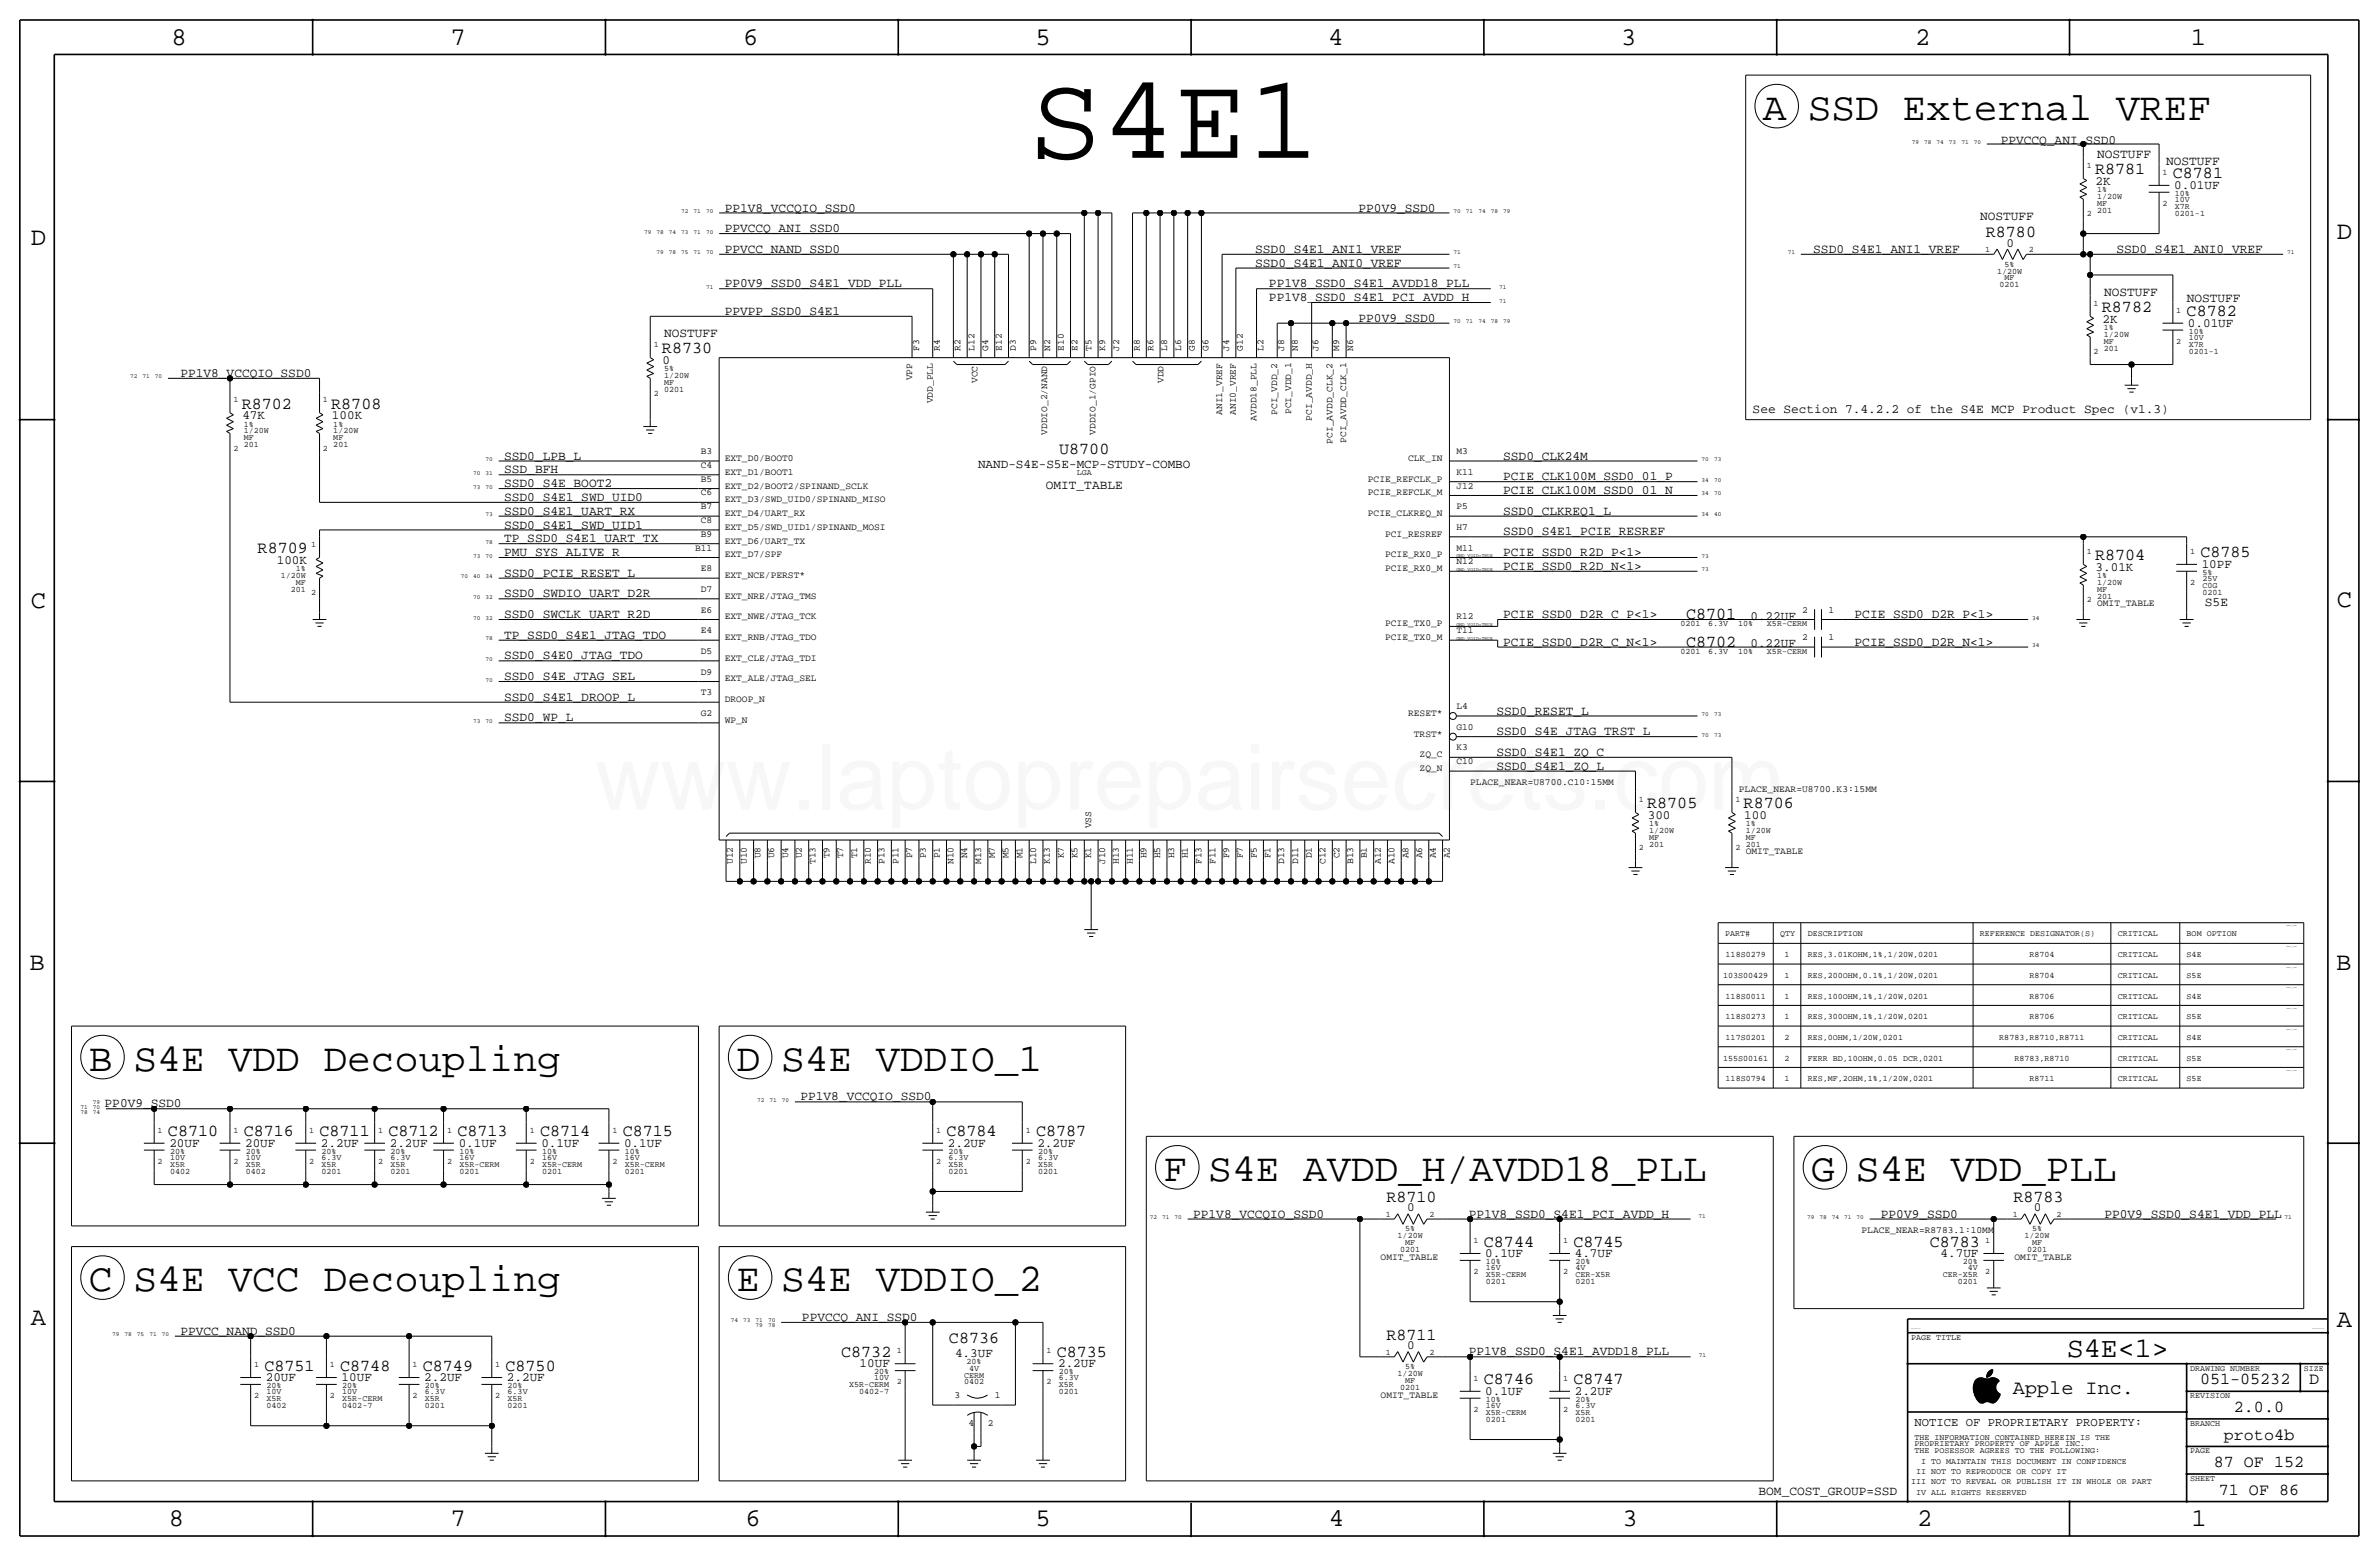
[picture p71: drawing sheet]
<svg xmlns="http://www.w3.org/2000/svg" width="877mm" height="574mm" viewBox="0 0 877 574" stroke-linecap="round" stroke-linejoin="round" font-family="sans-serif">
<defs><g id="words">
<text font-size="44.7" x="379.4" y="58.2">S4E1</text>
<text font-size="33.5" fill="#f00" x="219.3" y="298.4">www.laptoprepairsecrets.com</text>
<g font-size="14.6">
<text x="649.9" y="44.2">A SSD External VREF</text>
<text x="32.7" y="394.7">B S4E VDD Decoupling</text>
<text x="271.5" y="394.7">D S4E VDDIO_1</text>
<text x="428.9" y="435.3">F S4E AVDD_H/AVDD18_PLL</text>
<text x="667.7" y="435.4">G S4E VDD_PLL</text>
<text x="32.7" y="476">C S4E VCC Decoupling</text>
<text x="271.5" y="476">E S4E VDDIO_2</text>
</g>
<text font-size="10.5" x="761.9" y="500.1">S4E&lt;1&gt;</text>
<g font-size="9.4">
<text x="63.2" y="16.5">8</text>
<text x="166.1" y="16.5">7</text>
<text x="274" y="16.5">6</text>
<text x="381.7" y="16.5">5</text>
<text x="489.7" y="16.5">4</text>
<text x="597.6" y="16.5">3</text>
<text x="706.1" y="16.5">2</text>
<text x="807.7" y="16.5">1</text>
<text x="861.5" y="88.1">D</text>
<text x="11.4" y="90.4">D</text>
<text x="11.4" y="224.3">C</text>
<text x="861.5" y="223.8">C</text>
<text x="10.9" y="357.6">B</text>
<text x="861.3" y="357.4">B</text>
<text x="11.4" y="488.4">A</text>
<text x="861.5" y="489.2">A</text>
<text x="62.2" y="562.6">8</text>
<text x="166.1" y="562.6">7</text>
<text x="274.8" y="562.6">6</text>
<text x="381.7" y="562.6">5</text>
<text x="489.9" y="562.6">4</text>
<text x="598.1" y="562.6">3</text>
<text x="706.8" y="562.6">2</text>
<text x="807.9" y="562.6">1</text>
</g>
<text font-size="7.4" x="742.1" y="513.9">Apple Inc.</text>
<g font-size="6.2">
<text x="772.4" y="64.3">R8781</text>
<text x="801.1" y="65.8">C8781</text>
<text x="732.1" y="87.4">R8780</text>
<text x="774.9" y="115.1">R8782</text>
<text x="806.2" y="116.6">C8782</text>
<text x="244" y="130.3">R8730</text>
<text x="89.1" y="150.6">R8702</text>
<text x="122.1" y="150.6">R8708</text>
<text x="390.5" y="167.4">U8700</text>
<text x="95" y="204">R8709</text>
<text x="772.4" y="206.5">R8704</text>
<text x="811.2" y="205.5">C8785</text>
<text x="621.6" y="228.3">C8701</text>
<text x="621.6" y="238.5">C8702</text>
<text x="607.3" y="297.9">R8705</text>
<text x="642.8" y="297.9">R8706</text>
<text x="61.9" y="418.8">C8710</text>
<text x="89.9" y="418.8">C8716</text>
<text x="117.8" y="418.8">C8711</text>
<text x="143.2" y="418.8">C8712</text>
<text x="168.6" y="418.8">C8713</text>
<text x="199.1" y="418.8">C8714</text>
<text x="229.6" y="418.8">C8715</text>
<text x="348.9" y="418.8">C8784</text>
<text x="382" y="418.8">C8787</text>
<text x="511.2" y="443">R8710</text>
<text x="742.3" y="443">R8783</text>
<text x="547.1" y="459.5">C8744</text>
<text x="580.1" y="459.5">C8745</text>
<text x="711.5" y="459.5">C8783</text>
<text x="349.9" y="495">C8736</text>
<text x="511.2" y="493.8">R8711</text>
<text x="310.1" y="500.1">C8732</text>
<text x="389.6" y="500.1">C8735</text>
<text x="97.5" y="505.2">C8751</text>
<text x="125.4" y="505.2">C8748</text>
<text x="155.9" y="505.2">C8749</text>
<text x="186.4" y="505.2">C8750</text>
<text x="547.1" y="510.3">C8746</text>
<text x="580.1" y="510.3">C8747</text>
<text x="811.1" y="510.3">051-05232</text>
<text x="851.3" y="510.3">D</text>
<text x="823.6" y="520.4">2.0.0</text>
<text x="819.9" y="530.6">proto4b</text>
<text x="816.2" y="540.8">87 OF 152</text>
<text x="818" y="550.9">71 OF 86</text>
</g>
<g font-size="4.7">
<text x="737.6" y="53.1">PPVCCQ_ANI_SSD0</text>
<text x="773.1" y="58.2">NOSTUFF</text>
<text x="798.5" y="60.7">NOSTUFF</text>
<text x="772.6" y="68.1">2K</text>
<text x="801.5" y="69.6">0.01UF</text>
<text x="267.2" y="78">PP1V8_VCCQIO_SSD0</text>
<text x="500.9" y="78">PP0V9_SSD0</text>
<text x="730" y="81">NOSTUFF</text>
<text x="267.2" y="85.6">PPVCCQ_ANI_SSD0</text>
<text x="267.2" y="93.2">PPVCC_NAND_SSD0</text>
<text x="462.8" y="93.2">SSD0_S4E1_ANI1_VREF</text>
<text x="668.5" y="93.2">SSD0_S4E1_ANI1_VREF</text>
<text x="739.7" y="90.9">0</text>
<text x="780.3" y="93.2">SSD0_S4E1_ANI0_VREF</text>
<text x="462.8" y="98.3">SSD0_S4E1_ANI0_VREF</text>
<text x="267.2" y="105.9">PP0V9_SSD0_S4E1_VDD_PLL</text>
<text x="467.8" y="105.9">PP1V8_SSD0_S4E1_AVDD18_PLL</text>
<text x="467.8" y="111">PP1V8_SSD0_S4E1_PCI_AVDD_H</text>
<text x="775.7" y="109">NOSTUFF</text>
<text x="806.2" y="111.5">NOSTUFF</text>
<text x="267.2" y="116.1">PPVPP_SSD0_S4E1</text>
<text x="500.9" y="118.6">PP0V9_SSD0</text>
<text x="775.1" y="118.9">2K</text>
<text x="244.8" y="124.2">NOSTUFF</text>
<text x="806.6" y="120.4">0.01UF</text>
<text x="244.3" y="134.1">0</text>
<text x="66.5" y="138.9">PP1V8_VCCQIO_SSD0</text>
<text x="89.4" y="154.4">47K</text>
<text x="122.4" y="154.4">100K</text>
<text x="646.1" y="152.1">See Section 7.4.2.2 of the S4E MCP Product Spec (v1.3)</text>
<text x="185.9" y="169.4">SSD0_LPB_L</text>
<text x="360.6" y="172.5">NAND-S4E-S5E-MCP-STUDY-COMBO</text>
<text x="554.2" y="169.4">SSD0_CLK24M</text>
<text x="185.9" y="179.6">SSD0_S4E_BOOT2</text>
<text x="185.9" y="174.5">SSD_BFH</text>
<text x="554.2" y="177">PCIE_CLK100M_SSD0_01_P</text>
<text x="185.9" y="184.6">SSD0_S4E1_SWD_UID0</text>
<text x="385.5" y="180.1">OMIT_TABLE</text>
<text x="554.2" y="182.1">PCIE_CLK100M_SSD0_01_N</text>
<text x="185.9" y="189.7">SSD0_S4E1_UART_RX</text>
<text x="554.2" y="189.7">SSD0_CLKREQ1_L</text>
<text x="185.9" y="194.8">SSD0_S4E1_SWD_UID1</text>
<text x="554.2" y="197.3">SSD0_S4E1_PCIE_RESREF</text>
<text x="185.9" y="199.9">TP_SSD0_S4E1_UART_TX</text>
<text x="102" y="207.8">100K</text>
<text x="185.9" y="205">PMU_SYS_ALIVE_R</text>
<text x="554.2" y="205">PCIE_SSD0_R2D_P&lt;1&gt;</text>
<text x="811.7" y="209.3">10PF</text>
<text x="185.9" y="212.6">SSD0_PCIE_RESET_L</text>
<text x="554.2" y="210">PCIE_SSD0_R2D_N&lt;1&gt;</text>
<text x="772.6" y="210.3">3.01K</text>
<text x="185.9" y="220.2">SSD0_SWDIO_UART_D2R</text>
<text x="185.9" y="227.8">SSD0_SWCLK_UART_R2D</text>
<text x="554.2" y="227.8">PCIE_SSD0_D2R_C_P&lt;1&gt;</text>
<text x="683.7" y="227.8">PCIE_SSD0_D2R_P&lt;1&gt;</text>
<text x="812.9" y="223.3">S5E</text>
<text x="645.3" y="228.4">0.22UF</text>
<text x="185.9" y="235.4">TP_SSD0_S4E1_JTAG_TDO</text>
<text x="554.2" y="238">PCIE_SSD0_D2R_C_N&lt;1&gt;</text>
<text x="645.3" y="238.5">0.22UF</text>
<text x="683.7" y="238">PCIE_SSD0_D2R_N&lt;1&gt;</text>
<text x="185.9" y="243.1">SSD0_S4E0_JTAG_TDO</text>
<text x="185.9" y="250.7">SSD0_S4E_JTAG_SEL</text>
<text x="185.9" y="258.3">SSD0_S4E1_DROOP_L</text>
<text x="551.7" y="263.4">SSD0_RESET_L</text>
<text x="185.9" y="265.9">SSD0_WP_L</text>
<text x="551.7" y="271">SSD0_S4E_JTAG_TRST_L</text>
<text x="551.7" y="278.6">SSD0_S4E1_ZQ_C</text>
<text x="551.7" y="283.7">SSD0_S4E1_ZQ_L</text>
<text x="607.5" y="301.8">300</text>
<text x="643.1" y="301.8">100</text>
<text x="295.1" y="405.6">PP1V8_VCCQIO_SSD0</text>
<text x="38.6" y="408.2">PP0V9_SSD0</text>
<text x="62.4" y="422.7">20UF</text>
<text x="90.4" y="422.7">20UF</text>
<text x="118.3" y="422.7">2.2UF</text>
<text x="143.7" y="422.7">2.2UF</text>
<text x="169.1" y="422.7">0.1UF</text>
<text x="199.6" y="422.7">0.1UF</text>
<text x="230.1" y="422.7">0.1UF</text>
<text x="349.4" y="422.7">2.2UF</text>
<text x="382.5" y="422.7">2.2UF</text>
<text x="439.9" y="448.8">PP1V8_VCCQIO_SSD0</text>
<text x="518.7" y="446.5">0</text>
<text x="541.5" y="448.8">PP1V8_SSD0_S4E1_PCI_AVDD_H</text>
<text x="693.4" y="448.8">PP0V9_SSD0</text>
<text x="749.9" y="446.5">0</text>
<text x="775.9" y="448.8">PP0V9_SSD0_S4E1_VDD_PLL</text>
<text x="547.6" y="463.3">0.1UF</text>
<text x="580.6" y="463.3">4.7UF</text>
<text x="715.4" y="463.3">4.7UF</text>
<text x="66.5" y="492">PPVCC_NAND_SSD0</text>
<text x="295.7" y="486.9">PPVCCQ_ANI_SSD0</text>
<text x="518.7" y="497.3">0</text>
<text x="316.9" y="503.9">10UF</text>
<text x="352.1" y="500.1">4.3UF</text>
<text x="390.1" y="503.9">2.2UF</text>
<text x="541.5" y="499.6">PP1V8_SSD0_S4E1_AVDD18_PLL</text>
<text x="98" y="509">20UF</text>
<text x="125.9" y="509">10UF</text>
<text x="156.4" y="509">2.2UF</text>
<text x="186.9" y="509">2.2UF</text>
<text x="547.6" y="514.1">0.1UF</text>
<text x="580.6" y="514.1">2.2UF</text>
<text x="648.3" y="550.9">BOM_COST_GROUP=SSD</text>
</g>
<text font-size="4.5" x="705.8" y="525.5">NOTICE OF PROPRIETARY PROPERTY:</text>
<g font-size="3.5">
<text x="338.9" y="129.3" transform="rotate(-90 338.9 129.3)">F3</text>
<text x="346.5" y="129.3" transform="rotate(-90 346.5 129.3)">R4</text>
<text x="354.1" y="129.3" transform="rotate(-90 354.1 129.3)">R2</text>
<text x="359.2" y="129.3" transform="rotate(-90 359.2 129.3)">L12</text>
<text x="364.3" y="129.3" transform="rotate(-90 364.3 129.3)">G4</text>
<text x="369.4" y="129.3" transform="rotate(-90 369.4 129.3)">E12</text>
<text x="374.5" y="129.3" transform="rotate(-90 374.5 129.3)">D3</text>
<text x="382.1" y="129.3" transform="rotate(-90 382.1 129.3)">P9</text>
<text x="387.1" y="129.3" transform="rotate(-90 387.1 129.3)">N2</text>
<text x="392.2" y="129.3" transform="rotate(-90 392.2 129.3)">E10</text>
<text x="397.3" y="129.3" transform="rotate(-90 397.3 129.3)">E2</text>
<text x="402.4" y="129.3" transform="rotate(-90 402.4 129.3)">T5</text>
<text x="407.5" y="129.3" transform="rotate(-90 407.5 129.3)">K9</text>
<text x="412.5" y="129.3" transform="rotate(-90 412.5 129.3)">J2</text>
<text x="420.2" y="129.3" transform="rotate(-90 420.2 129.3)">R8</text>
<text x="425.2" y="129.3" transform="rotate(-90 425.2 129.3)">R6</text>
<text x="430.3" y="129.3" transform="rotate(-90 430.3 129.3)">L8</text>
<text x="435.4" y="129.3" transform="rotate(-90 435.4 129.3)">L6</text>
<text x="440.5" y="129.3" transform="rotate(-90 440.5 129.3)">G8</text>
<text x="445.6" y="129.3" transform="rotate(-90 445.6 129.3)">G6</text>
<text x="453.1" y="129.3" transform="rotate(-90 453.1 129.3)">J4</text>
<text x="458.2" y="129.3" transform="rotate(-90 458.2 129.3)">G12</text>
<text x="465.8" y="129.3" transform="rotate(-90 465.8 129.3)">L2</text>
<text x="473.4" y="129.3" transform="rotate(-90 473.4 129.3)">J8</text>
<text x="478.5" y="129.3" transform="rotate(-90 478.5 129.3)">N8</text>
<text x="486.1" y="129.3" transform="rotate(-90 486.1 129.3)">J6</text>
<text x="493.7" y="129.3" transform="rotate(-90 493.7 129.3)">M9</text>
<text x="498.8" y="129.3" transform="rotate(-90 498.8 129.3)">N6</text>
<text x="336.3" y="140.2" transform="rotate(-90 336.3 140.2)">VPP</text>
<text x="360.4" y="141.2" transform="rotate(-90 360.4 141.2)">VCC</text>
<text x="429" y="141.2" transform="rotate(-90 429 141.2)">VDD</text>
<text x="343.9" y="148.7" transform="rotate(-90 343.9 148.7)">VDD_PLL</text>
<text x="450.6" y="152.9" transform="rotate(-90 450.6 152.9)">ANI1_VREF</text>
<text x="455.6" y="152.9" transform="rotate(-90 455.6 152.9)">ANI0_VREF</text>
<text x="463.3" y="155" transform="rotate(-90 463.3 155)">AVDD18_PLL</text>
<text x="470.9" y="152.9" transform="rotate(-90 470.9 152.9)">PCI_VDD_2</text>
<text x="476" y="152.7" transform="rotate(-90 476 152.7)">PCI_VDD_1</text>
<text x="483.6" y="155" transform="rotate(-90 483.6 155)">PCI_AVDD_H</text>
<text x="386" y="160.3" transform="rotate(-90 386 160.3)">VDDIO_2/NAND</text>
<text x="403.8" y="160.3" transform="rotate(-90 403.8 160.3)">VDDIO_1/GPIO</text>
<text x="258.4" y="167.4">B3</text>
<text x="491.2" y="163.5" transform="rotate(-90 491.2 163.5)">PCI_AVDD_CLK_2</text>
<text x="496.3" y="163.3" transform="rotate(-90 496.3 163.3)">PCI_AVDD_CLK_1</text>
<text x="536.9" y="167.4">M3</text>
<text x="258.4" y="172.4">C4</text>
<text x="267.2" y="169.9">EXT_D0/BOOT0</text>
<text x="519.1" y="169.9">CLK_IN</text>
<text x="258.4" y="177.5">B5</text>
<text x="267.2" y="175">EXT_D1/BOOT1</text>
<text x="504.3" y="177.5">PCIE_REFCLK_P</text>
<text x="536.9" y="175">K11</text>
<text x="258.4" y="182.6">C6</text>
<text x="267.2" y="180.1">EXT_D2/BOOT2/SPINAND_SCLK</text>
<text x="267.2" y="185.2">EXT_D3/SWD_UID0/SPINAND_MISO</text>
<text x="504.3" y="182.6">PCIE_REFCLK_M</text>
<text x="536.9" y="180.1">J12</text>
<text x="258.4" y="187.7">B7</text>
<text x="267.2" y="190.2">EXT_D4/UART_RX</text>
<text x="504.3" y="190.2">PCIE_CLKREQ_N</text>
<text x="536.9" y="187.7">P5</text>
<text x="258.4" y="197.9">B9</text>
<text x="258.4" y="192.8">C8</text>
<text x="267.2" y="195.3">EXT_D5/SWD_UID1/SPINAND_MOSI</text>
<text x="510.6" y="197.8">PCI_RESREF</text>
<text x="536.9" y="195.3">H7</text>
<text x="256.2" y="202.9">B11</text>
<text x="267.2" y="200.4">EXT_D6/UART_TX</text>
<text x="536.9" y="202.9">M11</text>
<text x="267.2" y="205.5">EXT_D7/SPF</text>
<text x="510.6" y="205.5">PCIE_RX0_P</text>
<text x="536.9" y="208">N12</text>
<text x="258.4" y="210.6">E8</text>
<text x="267.2" y="213.1">EXT_NCE/PERST*</text>
<text x="510.6" y="210.5">PCIE_RX0_M</text>
<text x="258.4" y="218.2">D7</text>
<text x="267.2" y="220.7">EXT_NRE/JTAG_TMS</text>
<text x="258.4" y="225.8">E6</text>
<text x="664.4" y="225.8">2</text>
<text x="674.1" y="225.8">1</text>
<text x="773.2" y="223.3">OMIT_TABLE</text>
<text x="258.4" y="233.4">E4</text>
<text x="267.2" y="228.3">EXT_NWE/JTAG_TCK</text>
<text x="510.6" y="230.9">PCIE_TX0_P</text>
<text x="536.9" y="228.3">R12</text>
<text x="536.9" y="233.4">T11</text>
<text x="267.2" y="236">EXT_RNB/JTAG_TDO</text>
<text x="510.6" y="236">PCIE_TX0_M</text>
<text x="664.4" y="236">2</text>
<text x="674.1" y="236">1</text>
<text x="258.4" y="241">D5</text>
<text x="267.2" y="243.6">EXT_CLE/JTAG_TDI</text>
<text x="258.4" y="248.6">D9</text>
<text x="267.2" y="251.2">EXT_ALE/JTAG_SEL</text>
<text x="258.4" y="256.3">T3</text>
<text x="258.4" y="263.9">G2</text>
<text x="267.2" y="258.8">DROOP_N</text>
<text x="519.1" y="263.9">RESET*</text>
<text x="536.9" y="261.4">L4</text>
<text x="267.2" y="266.4">WP_N</text>
<text x="536.9" y="269">G10</text>
<text x="521.2" y="271.5">TRST*</text>
<text x="523.4" y="279.1">ZQ_C</text>
<text x="536.9" y="281.7">C10</text>
<text x="536.9" y="276.6">K3</text>
<text x="523.4" y="284.2">ZQ_N</text>
<text x="542" y="289.3">PLACE_NEAR=U8700.C10:15MM</text>
<text x="641.1" y="291.8">PLACE_NEAR=U8700.K3:15MM</text>
<text x="402.3" y="305.3" transform="rotate(-90 402.3 305.3)">VSS</text>
<text x="280.4" y="316.4" transform="rotate(-90 280.4 316.4)">U8</text>
<text x="285.5" y="316.4" transform="rotate(-90 285.5 316.4)">U6</text>
<text x="290.5" y="316.4" transform="rotate(-90 290.5 316.4)">U4</text>
<text x="295.6" y="316.4" transform="rotate(-90 295.6 316.4)">U2</text>
<text x="305.8" y="316.4" transform="rotate(-90 305.8 316.4)">T9</text>
<text x="310.9" y="316.4" transform="rotate(-90 310.9 316.4)">T7</text>
<text x="316" y="316.4" transform="rotate(-90 316 316.4)">T1</text>
<text x="336.3" y="316.4" transform="rotate(-90 336.3 316.4)">P7</text>
<text x="341.4" y="316.4" transform="rotate(-90 341.4 316.4)">P3</text>
<text x="346.4" y="316.4" transform="rotate(-90 346.4 316.4)">P1</text>
<text x="356.6" y="316.4" transform="rotate(-90 356.6 316.4)">N4</text>
<text x="366.8" y="316.4" transform="rotate(-90 366.8 316.4)">M7</text>
<text x="371.8" y="316.4" transform="rotate(-90 371.8 316.4)">M5</text>
<text x="376.9" y="316.4" transform="rotate(-90 376.9 316.4)">M1</text>
<text x="392.2" y="316.4" transform="rotate(-90 392.2 316.4)">K7</text>
<text x="397.3" y="316.4" transform="rotate(-90 397.3 316.4)">K5</text>
<text x="402.3" y="316.4" transform="rotate(-90 402.3 316.4)">K1</text>
<text x="422.7" y="316.4" transform="rotate(-90 422.7 316.4)">H9</text>
<text x="427.7" y="316.4" transform="rotate(-90 427.7 316.4)">H5</text>
<text x="432.8" y="316.4" transform="rotate(-90 432.8 316.4)">H3</text>
<text x="437.9" y="316.4" transform="rotate(-90 437.9 316.4)">H1</text>
<text x="453.2" y="316.4" transform="rotate(-90 453.2 316.4)">F9</text>
<text x="458.2" y="316.4" transform="rotate(-90 458.2 316.4)">F7</text>
<text x="463.3" y="316.4" transform="rotate(-90 463.3 316.4)">F5</text>
<text x="468.4" y="316.4" transform="rotate(-90 468.4 316.4)">F1</text>
<text x="483.6" y="316.4" transform="rotate(-90 483.6 316.4)">D1</text>
<text x="493.8" y="316.4" transform="rotate(-90 493.8 316.4)">C2</text>
<text x="504" y="316.4" transform="rotate(-90 504 316.4)">B1</text>
<text x="519.2" y="316.4" transform="rotate(-90 519.2 316.4)">A8</text>
<text x="524.3" y="316.4" transform="rotate(-90 524.3 316.4)">A6</text>
<text x="529.4" y="316.4" transform="rotate(-90 529.4 316.4)">A4</text>
<text x="534.5" y="316.4" transform="rotate(-90 534.5 316.4)">A2</text>
<text x="643.6" y="314.7">OMIT_TABLE</text>
<text x="270.2" y="318.5" transform="rotate(-90 270.2 318.5)">U12</text>
<text x="275.3" y="318.5" transform="rotate(-90 275.3 318.5)">U10</text>
<text x="300.7" y="318.5" transform="rotate(-90 300.7 318.5)">T13</text>
<text x="321" y="318.5" transform="rotate(-90 321 318.5)">R10</text>
<text x="326.1" y="318.5" transform="rotate(-90 326.1 318.5)">P13</text>
<text x="331.2" y="318.5" transform="rotate(-90 331.2 318.5)">P11</text>
<text x="351.5" y="318.5" transform="rotate(-90 351.5 318.5)">N10</text>
<text x="361.7" y="318.5" transform="rotate(-90 361.7 318.5)">M13</text>
<text x="382" y="318.5" transform="rotate(-90 382 318.5)">L10</text>
<text x="387.1" y="318.5" transform="rotate(-90 387.1 318.5)">K13</text>
<text x="407.4" y="318.5" transform="rotate(-90 407.4 318.5)">J10</text>
<text x="412.5" y="318.5" transform="rotate(-90 412.5 318.5)">H13</text>
<text x="417.6" y="318.5" transform="rotate(-90 417.6 318.5)">H11</text>
<text x="443" y="318.5" transform="rotate(-90 443 318.5)">F13</text>
<text x="448.1" y="318.5" transform="rotate(-90 448.1 318.5)">F11</text>
<text x="473.5" y="318.5" transform="rotate(-90 473.5 318.5)">D13</text>
<text x="478.6" y="318.5" transform="rotate(-90 478.6 318.5)">D11</text>
<text x="488.7" y="318.5" transform="rotate(-90 488.7 318.5)">C12</text>
<text x="498.9" y="318.5" transform="rotate(-90 498.9 318.5)">B13</text>
<text x="509.1" y="318.5" transform="rotate(-90 509.1 318.5)">A12</text>
<text x="514.1" y="318.5" transform="rotate(-90 514.1 318.5)">A10</text>
<text x="686.3" y="454.4">PLACE_NEAR=R8783.1:10MM</text>
<text x="509" y="464.6">OMIT_TABLE</text>
<text x="742.7" y="464.6">OMIT_TABLE</text>
<text x="351.9" y="515.4">3</text>
<text x="366.7" y="515.4">1</text>
<text x="509" y="515.4">OMIT_TABLE</text>
<text x="357" y="525.5">4</text>
<text x="364.2" y="525.5">2</text>
</g>
<g font-size="3.1">
<text x="769.3" y="62">1</text>
<text x="797.3" y="64.5">1</text>
<text x="773.1" y="70.9">1%</text>
<text x="773.1" y="73.4">1/20W</text>
<text x="773.1" y="75.9">MF</text>
<text x="797.3" y="75.9">2</text>
<text x="801.8" y="72.1">10%</text>
<text x="801.8" y="74.4">10V</text>
<text x="801.8" y="77">X7R</text>
<text x="769.3" y="79.8">2</text>
<text x="773.1" y="78.5">201</text>
<text x="801.8" y="79.5">0201-1</text>
<text x="731.9" y="93">1</text>
<text x="748" y="93">2</text>
<text x="736.2" y="100.8">1/20W</text>
<text x="739" y="98.3">5%</text>
<text x="737.2" y="105.9">0201</text>
<text x="739" y="103.4">MF</text>
<text x="771.9" y="112.8">1</text>
<text x="802.3" y="115.3">1</text>
<text x="775.7" y="124.2">1/20W</text>
<text x="775.7" y="121.7">1%</text>
<text x="806.9" y="125.2">10V</text>
<text x="806.9" y="122.9">10%</text>
<text x="241" y="128">1</text>
<text x="771.9" y="130.6">2</text>
<text x="775.7" y="129.3">201</text>
<text x="775.7" y="126.7">MF</text>
<text x="802.3" y="126.7">2</text>
<text x="806.9" y="130.3">0201-1</text>
<text x="806.9" y="127.8">X7R</text>
<text x="244.8" y="136.9">5%</text>
<text x="244.8" y="139.4">1/20W</text>
<text x="244.8" y="142">MF</text>
<text x="86.1" y="148.3">1</text>
<text x="119.1" y="148.3">1</text>
<text x="241" y="145.8">2</text>
<text x="244.8" y="144.5">0201</text>
<text x="89.9" y="159.8">1/20W</text>
<text x="89.9" y="157.2">1%</text>
<text x="122.9" y="157.2">1%</text>
<text x="122.9" y="159.8">1/20W</text>
<text x="86.1" y="166.1">2</text>
<text x="89.9" y="162.3">MF</text>
<text x="89.9" y="164.8">201</text>
<text x="119.1" y="166.1">2</text>
<text x="122.9" y="164.8">201</text>
<text x="122.9" y="162.3">MF</text>
<text x="397" y="175">LGA</text>
<text x="114.7" y="201.7">1</text>
<text x="769.3" y="204.2">1</text>
<text x="807.4" y="204.2">1</text>
<text x="103.5" y="213.1">1/20W</text>
<text x="109" y="215.6">MF</text>
<text x="109" y="210.6">1%</text>
<text x="773.1" y="213.1">1%</text>
<text x="773.1" y="215.6">1/20W</text>
<text x="807.4" y="215.6">2</text>
<text x="812" y="211.8">5%</text>
<text x="812" y="214.1">25V</text>
<text x="107.2" y="218.2">201</text>
<text x="114.7" y="219.5">2</text>
<text x="769.3" y="222">2</text>
<text x="773.1" y="218.2">MF</text>
<text x="773.1" y="220.7">201</text>
<text x="812" y="219.2">0201</text>
<text x="812" y="216.7">C0G</text>
<text x="619.6" y="230.9">0201</text>
<text x="629.7" y="230.9">6.3V</text>
<text x="640.8" y="230.9">10%</text>
<text x="651.4" y="230.9">X5R-CERM</text>
<text x="619.6" y="241">0201</text>
<text x="629.7" y="241">6.3V</text>
<text x="640.8" y="241">10%</text>
<text x="651.4" y="241">X5R-CERM</text>
<text x="604.2" y="295.7">1</text>
<text x="639.8" y="295.7">1</text>
<text x="608" y="304.5">1%</text>
<text x="643.6" y="304.5">1%</text>
<text x="608" y="307.1">1/20W</text>
<text x="608" y="309.6">MF</text>
<text x="643.6" y="307.1">1/20W</text>
<text x="643.6" y="309.6">MF</text>
<text x="604.2" y="313.4">2</text>
<text x="608" y="312.2">201</text>
<text x="639.8" y="313.4">2</text>
<text x="643.6" y="312.2">201</text>
<text x="636" y="345.2">PART#</text>
<text x="656.3" y="345.2">QTY</text>
<text x="666.4" y="345.2">DESCRIPTION</text>
<text x="729.9" y="345.2">REFERENCE DESIGNATOR(S)</text>
<text x="780.7" y="345.2">CRITICAL</text>
<text x="806.1" y="345.2">BOM OPTION</text>
<text x="636.2" y="352.8">118S0279</text>
<text x="657.9" y="352.8">1</text>
<text x="666.4" y="352.8">RES,3.01KOHM,1%,1/20W,0201</text>
<text x="748.2" y="352.8">R8704</text>
<text x="780.7" y="352.8">CRITICAL</text>
<text x="806.1" y="352.8">S4E</text>
<text x="635.3" y="360.4">103S00429</text>
<text x="657.9" y="360.4">1</text>
<text x="666.4" y="360.4">RES,200OHM,0.1%,1/20W,0201</text>
<text x="748.2" y="360.4">R8704</text>
<text x="780.7" y="360.4">CRITICAL</text>
<text x="806.1" y="360.4">S5E</text>
<text x="636.2" y="368">118S0011</text>
<text x="657.9" y="368">1</text>
<text x="666.4" y="368">RES,100OHM,1%,1/20W,0201</text>
<text x="748.2" y="368">R8706</text>
<text x="780.7" y="368">CRITICAL</text>
<text x="806.1" y="368">S4E</text>
<text x="636.2" y="375.7">118S0273</text>
<text x="657.9" y="375.7">1</text>
<text x="666.4" y="375.7">RES,300OHM,1%,1/20W,0201</text>
<text x="748.2" y="375.7">R8706</text>
<text x="780.7" y="375.7">CRITICAL</text>
<text x="806.1" y="375.7">S5E</text>
<text x="636.2" y="383.3">117S0201</text>
<text x="657.9" y="383.3">2</text>
<text x="666.4" y="383.3">RES,0OHM,1/20W,0201</text>
<text x="737.1" y="383.3">R8783,R8710,R8711</text>
<text x="780.7" y="383.3">CRITICAL</text>
<text x="806.1" y="383.3">S4E</text>
<text x="635.3" y="390.9">155S00161</text>
<text x="657.9" y="390.9">2</text>
<text x="666.4" y="390.9">FERR BD,10OHM,0.05 DCR,0201</text>
<text x="742.6" y="390.9">R8783,R8710</text>
<text x="780.7" y="390.9">CRITICAL</text>
<text x="806.1" y="390.9">S5E</text>
<text x="636.2" y="398.5">118S0794</text>
<text x="657.9" y="398.5">1</text>
<text x="666.4" y="398.5">RES,MF,2OHM,1%,1/20W,0201</text>
<text x="748.2" y="398.5">R8711</text>
<text x="780.7" y="398.5">CRITICAL</text>
<text x="806.1" y="398.5">S5E</text>
<text x="58.1" y="417.6">1</text>
<text x="86.1" y="417.6">1</text>
<text x="114" y="417.6">1</text>
<text x="139.4" y="417.6">1</text>
<text x="164.8" y="417.6">1</text>
<text x="195.3" y="417.6">1</text>
<text x="225.8" y="417.6">1</text>
<text x="345.1" y="417.6">1</text>
<text x="378.2" y="417.6">1</text>
<text x="62.7" y="425.2">20%</text>
<text x="90.6" y="425.2">20%</text>
<text x="118.6" y="425.2">20%</text>
<text x="144" y="425.2">20%</text>
<text x="169.4" y="425.2">10%</text>
<text x="199.8" y="425.2">10%</text>
<text x="230.3" y="425.2">10%</text>
<text x="349.7" y="425.2">20%</text>
<text x="382.7" y="425.2">20%</text>
<text x="58.1" y="429">2</text>
<text x="62.7" y="427.5">10V</text>
<text x="62.7" y="430">X5R</text>
<text x="86.1" y="429">2</text>
<text x="90.6" y="427.5">10V</text>
<text x="90.6" y="430">X5R</text>
<text x="114" y="429">2</text>
<text x="118.6" y="430">X5R</text>
<text x="118.6" y="427.5">6.3V</text>
<text x="139.4" y="429">2</text>
<text x="144" y="430">X5R</text>
<text x="144" y="427.5">6.3V</text>
<text x="164.8" y="429">2</text>
<text x="169.4" y="430">X5R-CERM</text>
<text x="169.4" y="427.5">16V</text>
<text x="195.3" y="429">2</text>
<text x="199.8" y="427.5">16V</text>
<text x="199.8" y="430">X5R-CERM</text>
<text x="225.8" y="429">2</text>
<text x="230.3" y="430">X5R-CERM</text>
<text x="230.3" y="427.5">16V</text>
<text x="345.1" y="429">2</text>
<text x="349.7" y="427.5">6.3V</text>
<text x="349.7" y="430">X5R</text>
<text x="378.2" y="429">2</text>
<text x="382.7" y="427.5">6.3V</text>
<text x="382.7" y="430">X5R</text>
<text x="62.7" y="432.6">0402</text>
<text x="90.6" y="432.6">0402</text>
<text x="118.6" y="432.6">0201</text>
<text x="144" y="432.6">0201</text>
<text x="169.4" y="432.6">0201</text>
<text x="199.8" y="432.6">0201</text>
<text x="230.3" y="432.6">0201</text>
<text x="349.7" y="432.6">0201</text>
<text x="382.7" y="432.6">0201</text>
<text x="510.9" y="448.6">1</text>
<text x="527" y="448.6">2</text>
<text x="742.1" y="448.6">1</text>
<text x="758.1" y="448.6">2</text>
<text x="518" y="453.9">5%</text>
<text x="749.2" y="453.9">5%</text>
<text x="515.3" y="456.4">1/20W</text>
<text x="516.2" y="461.5">0201</text>
<text x="518" y="459">MF</text>
<text x="543.3" y="458.2">1</text>
<text x="576.3" y="458.2">1</text>
<text x="731.9" y="458.2">1</text>
<text x="746.4" y="456.4">1/20W</text>
<text x="747.3" y="461.5">0201</text>
<text x="749.2" y="459">MF</text>
<text x="547.8" y="465.8">10%</text>
<text x="580.8" y="465.8">20%</text>
<text x="723.6" y="465.8">20%</text>
<text x="543.3" y="469.6">2</text>
<text x="547.8" y="473.2">0201</text>
<text x="547.8" y="468.1">16V</text>
<text x="547.8" y="470.7">X5R-CERM</text>
<text x="576.3" y="469.6">2</text>
<text x="580.8" y="470.7">CER-X5R</text>
<text x="580.8" y="473.2">0201</text>
<text x="580.8" y="468.1">4V</text>
<text x="716.2" y="470.7">CER-X5R</text>
<text x="721.8" y="473.2">0201</text>
<text x="725.5" y="468.1">4V</text>
<text x="731.9" y="469.6">2</text>
<text x="704.5" y="493.8">PAGE TITLE</text>
<text x="93.7" y="503.9">1</text>
<text x="121.6" y="503.9">1</text>
<text x="152.1" y="503.9">1</text>
<text x="182.6" y="503.9">1</text>
<text x="330.6" y="498.9">1</text>
<text x="356.3" y="502.7">20%</text>
<text x="385.8" y="498.9">1</text>
<text x="510.9" y="499.4">1</text>
<text x="527" y="499.4">2</text>
<text x="322.3" y="508.8">10V</text>
<text x="322.3" y="506.5">20%</text>
<text x="355.4" y="507.7">CERM</text>
<text x="357.3" y="505.2">4V</text>
<text x="390.3" y="506.5">20%</text>
<text x="390.3" y="508.8">6.3V</text>
<text x="515.3" y="507.2">1/20W</text>
<text x="518" y="509.8">MF</text>
<text x="518" y="504.7">5%</text>
<text x="543.3" y="509">1</text>
<text x="576.3" y="509">1</text>
<text x="807.4" y="505.2">DRAWING NUMBER</text>
<text x="849.3" y="505.2">SIZE</text>
<text x="93.7" y="515.4">2</text>
<text x="98.2" y="513.8">10V</text>
<text x="98.2" y="511.6">20%</text>
<text x="121.6" y="515.4">2</text>
<text x="126.2" y="513.8">10V</text>
<text x="126.2" y="511.6">20%</text>
<text x="152.1" y="515.4">2</text>
<text x="156.7" y="513.8">6.3V</text>
<text x="156.7" y="511.6">20%</text>
<text x="182.6" y="515.4">2</text>
<text x="187.1" y="511.6">20%</text>
<text x="187.1" y="513.8">6.3V</text>
<text x="313.1" y="511.3">X5R-CERM</text>
<text x="316.8" y="513.8">0402-7</text>
<text x="330.6" y="510.3">2</text>
<text x="355.4" y="510.3">0402</text>
<text x="385.8" y="510.3">2</text>
<text x="390.3" y="511.3">X5R</text>
<text x="390.3" y="513.8">0201</text>
<text x="516.2" y="512.3">0201</text>
<text x="807.4" y="515.4">REVISION</text>
<text x="98.2" y="516.4">X5R</text>
<text x="98.2" y="518.9">0402</text>
<text x="126.2" y="518.9">0402-7</text>
<text x="126.2" y="516.4">X5R-CERM</text>
<text x="156.7" y="518.9">0201</text>
<text x="156.7" y="516.4">X5R</text>
<text x="187.1" y="518.9">0201</text>
<text x="187.1" y="516.4">X5R</text>
<text x="543.3" y="520.4">2</text>
<text x="547.8" y="521.5">X5R-CERM</text>
<text x="547.8" y="518.9">16V</text>
<text x="547.8" y="516.6">10%</text>
<text x="576.3" y="520.4">2</text>
<text x="580.8" y="521.5">X5R</text>
<text x="580.8" y="518.9">6.3V</text>
<text x="580.8" y="516.6">20%</text>
<text x="547.8" y="524">0201</text>
<text x="580.8" y="524">0201</text>
<text x="807.4" y="525.5">BRANCH</text>
<text x="705.8" y="533.1">PROPRIETARY PROPERTY OF APPLE INC.</text>
<text x="705.8" y="530.6">THE INFORMATION CONTAINED HEREIN IS THE</text>
<text x="705.8" y="535.7">THE POSESSOR AGREES TO THE FOLLOWING:</text>
<text x="708.2" y="539.5">I TO MAINTAIN THIS DOCUMENT IN CONFIDENCE</text>
<text x="807.4" y="535.7">PAGE</text>
<text x="706.4" y="543.3">II NOT TO REPRODUCE OR COPY IT</text>
<text x="807.4" y="545.8">SHEET</text>
<text x="704.5" y="547.1">III NOT TO REVEAL OR PUBLISH IT IN WHOLE OR PART</text>
<text x="706.4" y="550.9">IV ALL RIGHTS RESERVED</text>
</g>
<g font-size="2.3">
<text x="704.8" y="53.1">79</text>
<text x="709.4" y="53.1">78</text>
<text x="713.9" y="53.1">74</text>
<text x="718.5" y="53.1">73</text>
<text x="723.1" y="53.1">71</text>
<text x="727.7" y="53.1">70</text>
<text x="251.2" y="78.5">72</text>
<text x="255.7" y="78.5">71</text>
<text x="260.3" y="78.5">70</text>
<text x="535.9" y="78.5">70</text>
<text x="540.5" y="78.5">71</text>
<text x="545" y="78.5">74</text>
<text x="549.6" y="78.5">78</text>
<text x="554.2" y="78.5">79</text>
<text x="237.4" y="86.1">79</text>
<text x="242" y="86.1">78</text>
<text x="246.6" y="86.1">74</text>
<text x="251.2" y="86.1">73</text>
<text x="255.7" y="86.1">71</text>
<text x="260.3" y="86.1">70</text>
<text x="242" y="93.7">79</text>
<text x="246.6" y="93.7">78</text>
<text x="251.2" y="93.7">75</text>
<text x="255.7" y="93.7">71</text>
<text x="260.3" y="93.7">70</text>
<text x="535.9" y="93.7">71</text>
<text x="659.1" y="93.7">71</text>
<text x="843.2" y="93.7">71</text>
<text x="535.9" y="98.8">71</text>
<text x="260.3" y="106.4">71</text>
<text x="552.6" y="106.4">71</text>
<text x="552.6" y="111.5">71</text>
<text x="535.9" y="119.1">70</text>
<text x="540.5" y="119.1">71</text>
<text x="545" y="119.1">74</text>
<text x="549.6" y="119.1">78</text>
<text x="554.2" y="119.1">79</text>
<text x="48" y="139.5">72</text>
<text x="52.5" y="139.5">71</text>
<text x="57.1" y="139.5">70</text>
<text x="179" y="169.9">70</text>
<text x="627.3" y="169.9">70</text>
<text x="631.9" y="169.9">73</text>
<text x="174.4" y="175">70</text>
<text x="179" y="175">31</text>
<text x="627.3" y="177.6">34</text>
<text x="631.9" y="177.6">70</text>
<text x="174.4" y="180.1">73</text>
<text x="179" y="180.1">70</text>
<text x="627.3" y="182.6">34</text>
<text x="631.9" y="182.6">70</text>
<text x="179" y="190.3">73</text>
<text x="627.3" y="190.3">34</text>
<text x="631.9" y="190.3">40</text>
<text x="179" y="200.4">78</text>
<text x="174.4" y="205.5">73</text>
<text x="179" y="205.5">70</text>
<text x="627.3" y="205.5">73</text>
<text x="169.9" y="213.1">70</text>
<text x="174.4" y="213.1">40</text>
<text x="179" y="213.1">34</text>
<text x="627.3" y="210.6">73</text>
<text x="174.4" y="220.7">70</text>
<text x="179" y="220.7">32</text>
<text x="174.4" y="228.4">70</text>
<text x="179" y="228.4">32</text>
<text x="749.2" y="228.3">34</text>
<text x="179" y="236">78</text>
<text x="749.2" y="238.5">34</text>
<text x="179" y="243.6">70</text>
<text x="179" y="251.2">70</text>
<text x="627.3" y="263.9">70</text>
<text x="631.9" y="263.9">73</text>
<text x="174.4" y="266.5">73</text>
<text x="179" y="266.5">70</text>
<text x="627.3" y="271.5">70</text>
<text x="631.9" y="271.5">73</text>
<text x="34.2" y="406.9">79</text>
<text x="279.1" y="406.1">72</text>
<text x="283.7" y="406.1">71</text>
<text x="288.2" y="406.1">70</text>
<text x="29.7" y="410.5">78</text>
<text x="29.7" y="408.7">71</text>
<text x="34.2" y="410.5">74</text>
<text x="34.2" y="408.7">70</text>
<text x="423.9" y="449.3">72</text>
<text x="428.4" y="449.3">71</text>
<text x="433" y="449.3">70</text>
<text x="626.2" y="448.8">71</text>
<text x="666.2" y="449.3">79</text>
<text x="670.8" y="449.3">78</text>
<text x="675.3" y="449.3">74</text>
<text x="679.9" y="449.3">71</text>
<text x="684.5" y="449.3">70</text>
<text x="842.2" y="449.3">71</text>
<text x="269.4" y="487.4">74</text>
<text x="274" y="487.4">73</text>
<text x="278.6" y="489.3">79</text>
<text x="278.6" y="487.4">71</text>
<text x="283.2" y="489.3">78</text>
<text x="283.2" y="487.4">70</text>
<text x="41.4" y="492.5">79</text>
<text x="45.9" y="492.5">78</text>
<text x="50.5" y="492.5">75</text>
<text x="55.1" y="492.5">71</text>
<text x="59.6" y="492.5">70</text>
<text x="626.3" y="500.1">71</text>
</g>
<g font-size="1.7">
<text x="536.9" y="205.5">GND_VOID=TRUE</text>
<text x="536.9" y="210.6">GND_VOID=TRUE</text>
<text x="536.9" y="230.9">GND_VOID=TRUE</text>
<text x="536.9" y="236">GND_VOID=TRUE</text>
</g>
<g font-size=".5">
<text x="843" y="341.4">TABLE_5_HEAD</text>
<text x="843" y="349">TABLE_5_ITEM</text>
<text x="843" y="356.6">TABLE_5_ITEM</text>
<text x="843" y="364.2">TABLE_5_ITEM</text>
<text x="843" y="371.9">TABLE_5_ITEM</text>
<text x="843" y="379.5">TABLE_5_ITEM</text>
<text x="843" y="387.1">TABLE_5_ITEM</text>
<text x="843" y="394.7">TABLE_5_ITEM</text>
</g>
<g font-size=".4">
<text x="704.5" y="490">SYNC_MASTER=j213</text>
<text x="852.4" y="490">SYNC_DATE=09/27/2018</text>
</g>
</g></defs>
<g fill="none" stroke="#000" stroke-width=".37">
<path d="M643.6 27.7h208.3zM643.6 27.7v127zM851.9 27.7v127zM732.5 53.1h35.5zM768 53.1v5.1zM768 58.2v7.6zM768 53.1h28zM796 53.1v7.6zM265.1 78.5h134.6zM399.7 78.5h5.1zM399.7 78.5v45.7zM404.8 78.5h5.1z"/>
<path d="M404.8 78.5v45.7zM409.9 78.5v45.7zM417.5 78.5h5.1zM417.5 78.5v45.7zM422.6 78.5v45.7zM422.6 78.5h5.1zM427.7 78.5v45.7zM427.7 78.5h5.1zM432.8 78.5v45.7zM432.8 78.5h5zM437.8 78.5v45.7zM437.8 78.5h5.1z"/>
<path d="M442.9 78.5h91.5zM442.9 78.5v45.7zM766.8 72.6l2.5-1zM766.8 70.4l2.5-1.3zM766.8 67.8l2.5-1.3zM766.8 72.6l1.2 .8zM766.8 70.4l2.5 1.2zM766.8 67.8l2.5 1.3zM768 73.4v7.6zM768 65.8l1.3 .7zM792.2 70.9h7.6zM792.2 68.3h7.6z"/>
<path d="M796 78.5v7.6zM796 60.7v7.6zM796 70.9v7.6zM265.1 93.7h86.4zM265.1 86.1h114.3zM351.5 93.7h5.1zM351.5 93.7v30.5zM356.6 93.7v30.5zM356.6 93.7h5zM361.6 93.7h5.1zM361.6 93.7v30.5zM366.7 93.7h5.1z"/>
<path d="M366.7 93.7v30.5zM371.8 93.7v30.5zM379.4 86.1h5.1zM379.4 86.1v38.1zM384.5 86.1h5.1zM384.5 86.1v38.1zM389.6 86.1h5.1zM389.6 86.1v38.1zM394.7 86.1v38.1zM450.5 93.7h83.9zM450.5 93.7v30.5zM455.6 98.8h78.8z"/>
<path d="M455.6 98.8v25.4zM663.9 93.7h66zM729.9 93.7h5.1zM736.3 91.8l1.9 3.9zM736.3 91.8l-1.3 1.9zM740.1 91.8l-1.9 3.9zM740.1 91.8l1.9 3.9zM743.9 91.8l-1.9 3.9zM743.9 91.8l1.9 3.9zM747.1 93.7l-1.3 2zM747.1 93.7h5.7zM752.8 93.7h15.2z"/>
<path d="M768 93.7h2.6zM768 86.1v7.6zM768 81v5.1zM768 86.1h28zM770.6 93.7v7.6zM770.6 93.7h71.1zM239.7 116.6h96.5zM239.7 116.6v7.6zM265.1 106.4h78.8zM336.2 116.6v7.6zM343.9 106.4v17.8zM463.2 106.4h86.4z"/>
<path d="M463.2 106.4v17.8zM470.9 119.1h5zM470.9 119.1v5.1zM475.9 119.1h15.3zM475.9 119.1v5.1zM483.6 111.5h66zM483.6 111.5v12.7zM491.2 119.1v5.1zM491.2 119.1h5.1zM496.3 119.1h38.1zM496.3 119.1v5.1zM769.3 118.6l2.6-1.3z"/>
<path d="M769.3 118.6l2.6 1.3zM770.6 101.3h30.5zM770.6 101.3v7.7zM770.6 109v7.6zM770.6 116.6l1.3 .7zM797.3 119.1h7.6zM801.1 101.3v10.2zM801.1 111.5v7.6zM61.9 139.4h22.9zM84.8 139.4h33zM84.8 139.4v5.1zM117.8 139.4v5.1z"/>
<path d="M238.5 138.7l1.2 .7zM238.5 136.4l2.5 1.3zM238.5 133.9l2.5 1.2zM238.5 138.7l2.5-1zM238.5 136.4l2.5-1.3zM238.5 133.9l2.5-1.3zM239.7 139.4v7.7zM239.7 124.2v7.6zM239.7 131.8l1.3 .8zM265.1 131.8h269.3zM265.1 131.8v177.8zM336.2 124.2v7.6z"/>
<path d="M343.9 124.2v7.6zM351.5 133.1l1.3 1.3zM351.5 124.2v7.6zM352.8 134.4h17.7zM356.6 124.2v7.6zM361.6 124.2v7.6zM366.7 124.2v7.6zM371.8 124.2v7.6zM371.8 133.1l-1.3 1.3zM379.4 133.1l1.3 1.3zM379.4 124.2v7.6zM380.7 134.4h12.7z"/>
<path d="M384.5 124.2v7.6zM389.6 124.2v7.6zM394.7 124.2v7.6zM394.7 133.1l-1.3 1.3zM399.7 133.1l1.3 1.3zM399.7 124.2v7.6zM401 134.4h7.6zM404.8 124.2v7.6zM409.9 124.2v7.6zM409.9 133.1l-1.3 1.3zM417.5 133.1l1.3 1.3zM417.5 124.2v7.6z"/>
<path d="M418.8 134.4h22.9zM422.6 124.2v7.6zM427.7 124.2v7.6zM432.8 124.2v7.6zM437.8 124.2v7.6zM442.9 133.1l-1.2 1.3zM442.9 124.2v7.6zM450.5 124.2v7.6zM455.6 124.2v7.6zM463.2 124.2v7.6zM470.9 124.2v7.6zM475.9 124.2v7.6z"/>
<path d="M483.6 124.2v7.6zM491.2 124.2v7.6zM496.3 124.2v7.6zM534.4 131.8v177.8zM769.3 123.4l2.6-1zM769.3 121.2l2.6-1.3zM769.3 123.4l1.3 .8zM769.3 121.2l2.6 1.2zM770.6 134.4h15.2zM770.6 131.8v2.6zM770.6 124.2v7.6zM785.8 134.4h15.3z"/>
<path d="M785.8 134.4v5zM785.8 139.4v2.6zM797.3 121.7h7.6zM801.1 129.3v5.1zM801.1 121.7v7.6zM83.5 159l1.3 .8zM83.5 156.7l2.6 1.3zM83.5 154.2l2.6 1.2zM83.5 159l2.6-1zM83.5 156.7l2.6-1.3zM83.5 154.2l2.6-1.3zM84.8 159.8v7.6z"/>
<path d="M84.8 144.5v7.6zM84.8 152.1l1.3 .8zM116.5 159l1.3 .8zM116.5 156.7l2.6 1.3zM116.5 154.2l2.6 1.2zM116.5 159l2.6-1zM116.5 156.7l2.6-1.3zM116.5 154.2l2.6-1.3zM117.8 159.8v7.6zM117.8 144.5v7.6zM117.8 152.1l1.3 .8zM237.2 157.2h5.1z"/>
<path d="M238.2 158.5h3zM239 159.8h1.5zM239.7 147.1v7.6zM239.7 154.7v2.5zM643.6 154.7h208.3zM783.3 142h5.1zM784.3 143.3h3.1zM785.1 144.5h1.5zM84.8 167.4v91.4zM117.8 167.4v17.8zM183.8 169.9h73.7zM183.8 175h73.7z"/>
<path d="M257.5 169.9h7.6zM257.5 175h7.6zM534.4 177.5h7.6zM534.4 169.9h7.6zM542 169.9h83.8zM542 177.5h83.8zM117.8 195.3h139.7zM117.8 185.2h139.7zM117.8 195.3v2.6zM117.8 197.9v7.6zM183.8 190.2h73.7zM183.8 180.1h73.7z"/>
<path d="M257.5 180.1h7.6zM257.5 185.2h7.6zM257.5 190.2h7.6zM257.5 195.3h7.6zM534.4 182.6h7.6zM534.4 197.9h7.6zM534.4 190.2h7.6zM542 197.9h226zM542 182.6h83.8zM542 190.2h83.8zM768 197.9h38.1zM768 197.9v2.5z"/>
<path d="M806.1 197.9v2.5zM116.5 211.3l2.6 1zM116.5 208.8l2.6 1.3zM116.5 206.2l2.6 1.3zM116.5 206.2l1.3-.7zM116.5 211.3l2.6-1.2zM116.5 208.8l2.6-1.3zM117.8 213.1v7.6zM117.8 213.1l1.3-.8zM183.8 200.4h73.7zM183.8 205.5h73.7zM183.8 213.1h73.7z"/>
<path d="M257.5 200.4h7.6zM257.5 205.5h7.6zM257.5 213.1h7.6zM534.4 210.6h7.6zM534.4 205.5h7.6zM542 210.6h83.8zM542 205.5h83.8zM766.8 214.9l2.5-1zM766.8 212.6l2.5-1.3zM766.8 210.1l2.5-1.3zM766.8 214.9l1.2 .7zM766.8 212.6l2.5 1.3z"/>
<path d="M766.8 210.1l2.5 1.2zM768 215.6v7.7zM768 200.4v7.6zM768 208l1.3 .8zM802.3 210.6h7.7zM802.3 208h7.7zM806.1 218.2v7.6zM806.1 200.4v7.6zM806.1 210.6v7.6zM115.3 228.3h5zM116.3 229.6h3zM117 230.9h1.6z"/>
<path d="M117.8 220.7v5.1zM117.8 225.8v2.5zM183.8 236h73.7zM183.8 228.3h73.7zM183.8 220.7h73.7zM257.5 220.7h7.6zM257.5 228.3h7.6zM257.5 236h7.6zM534.4 230.9h7.6zM534.4 236h7.6zM542 236h10.1zM542 230.9h10.1z"/>
<path d="M552.1 238.5h109.3zM552.1 236v2.5zM552.1 228.3h109.3zM552.1 228.3v2.6zM661.4 228.3h7.6zM661.4 238.5h7.6zM669 224.5v7.7zM669 234.7v7.6zM671.5 228.3h7.6zM671.5 238.5h7.6zM671.5 224.5v7.7zM671.5 234.7v7.6z"/>
<path d="M679.1 238.5h68.6zM679.1 228.3h68.6zM765.5 228.3h5.1zM766.5 229.6h3.1zM767.3 230.9h1.5zM768 223.3v2.5zM768 225.8v2.5zM803.6 228.3h5.1zM804.6 229.6h3.1zM805.4 230.9h1.5zM806.1 225.8v2.5zM84.8 258.8h172.7z"/>
<path d="M183.8 243.6h73.7zM183.8 251.2h73.7zM257.5 258.8h7.6zM257.5 251.2h7.6zM257.5 243.6h7.6zM183.8 266.4h73.7zM257.5 266.4h7.6zM534.4 279.1h7.6zM537 263.9h5zM537 271.5h5zM542 279.1h96.5zM542 271.5h83.8z"/>
<path d="M542 263.9h83.8zM638.5 279.1v12.7zM534.4 284.2h7.6zM542 284.2h60.9zM602.9 284.2v7.6zM602.9 291.8v7.7zM602.9 299.5l1.3 .7zM638.5 291.8v7.7zM638.5 299.5l1.3 .7zM265.1 309.6h269.3zM267.7 317.2v7.7zM267.7 309.6v7.6z"/>
<path d="M268.9 307.1l-1.2 1.3zM268.9 307.1h261.7zM272.7 317.2v7.7zM272.7 309.6v7.6zM277.8 317.2v7.7zM277.8 309.6v7.6zM282.9 317.2v7.7zM282.9 309.6v7.6zM288 317.2v7.7zM288 309.6v7.6zM293.1 317.2v7.7zM293.1 309.6v7.6z"/>
<path d="M298.1 317.2v7.7zM298.1 309.6v7.6zM303.2 317.2v7.7zM303.2 309.6v7.6zM308.3 317.2v7.7zM308.3 309.6v7.6zM313.4 317.2v7.7zM313.4 309.6v7.6zM318.5 317.2v7.7zM318.5 309.6v7.6zM323.5 317.2v7.7zM323.5 309.6v7.6z"/>
<path d="M328.6 317.2v7.7zM328.6 309.6v7.6zM333.7 317.2v7.7zM333.7 309.6v7.6zM338.8 317.2v7.7zM338.8 309.6v7.6zM343.9 317.2v7.7zM343.9 309.6v7.6zM348.9 317.2v7.7zM348.9 309.6v7.6zM354 317.2v7.7zM354 309.6v7.6z"/>
<path d="M359.1 317.2v7.7zM359.1 309.6v7.6zM364.2 317.2v7.7zM364.2 309.6v7.6zM369.3 317.2v7.7zM369.3 309.6v7.6zM374.3 317.2v7.7zM374.3 309.6v7.6zM379.4 317.2v7.7zM379.4 309.6v7.6zM384.5 317.2v7.7zM384.5 309.6v7.6z"/>
<path d="M389.6 317.2v7.7zM389.6 309.6v7.6zM394.7 317.2v7.7zM394.7 309.6v7.6zM399.7 317.2v7.7zM399.7 309.6v7.6zM404.8 317.2v7.7zM404.8 309.6v7.6zM409.9 317.2v7.7zM409.9 309.6v7.6zM415 317.2v7.7zM415 309.6v7.6z"/>
<path d="M420.1 317.2v7.7zM420.1 309.6v7.6zM425.1 317.2v7.7zM425.1 309.6v7.6zM430.2 317.2v7.7zM430.2 309.6v7.6zM435.3 317.2v7.7zM435.3 309.6v7.6zM440.4 317.2v7.7zM440.4 309.6v7.6zM445.5 317.2v7.7zM445.5 309.6v7.6z"/>
<path d="M450.5 317.2v7.7zM450.5 309.6v7.6zM455.6 317.2v7.7zM455.6 309.6v7.6zM460.7 317.2v7.7zM460.7 309.6v7.6zM465.8 317.2v7.7zM465.8 309.6v7.6zM470.9 317.2v7.7zM470.9 309.6v7.6zM475.9 317.2v7.7zM475.9 309.6v7.6z"/>
<path d="M481 317.2v7.7zM481 309.6v7.6zM486.1 317.2v7.7zM486.1 309.6v7.6zM491.2 317.2v7.7zM491.2 309.6v7.6zM496.3 317.2v7.7zM496.3 309.6v7.6zM501.3 317.2v7.7zM501.3 309.6v7.6zM506.4 317.2v7.7zM506.4 309.6v7.6z"/>
<path d="M511.5 317.2v7.7zM511.5 309.6v7.6zM516.6 317.2v7.7zM516.6 309.6v7.6zM521.7 317.2v7.7zM521.7 309.6v7.6zM526.7 317.2v7.7zM526.7 309.6v7.6zM530.6 307.1l1.2 1.3zM531.8 317.2v7.7zM531.8 309.6v7.6zM600.4 319.8h5.1z"/>
<path d="M601.7 306.3l2.5-1zM601.7 304l2.5-1.2zM601.7 301.5l2.5-1.3zM601.7 306.3l1.2 .8zM601.7 304l2.5 1.3zM601.7 301.5l2.5 1.3zM602.9 314.7v2.5zM602.9 307.1v7.6zM602.9 317.2v2.6zM636 319.8h5zM637.2 306.3l1.3 .8zM637.2 304l2.6 1.3z"/>
<path d="M637.2 301.5l2.6 1.3zM637.2 306.3l2.6-1zM637.2 304l2.6-1.2zM637.2 301.5l2.6-1.3zM638.5 314.7v2.5zM638.5 307.1v7.6zM638.5 317.2v2.6zM267.7 324.9h5zM272.7 324.9h5.1zM277.8 324.9h5.1zM282.9 324.9h5.1zM288 324.9h5.1z"/>
<path d="M293.1 324.9h5zM298.1 324.9h5.1zM303.2 324.9h5.1zM308.3 324.9h5.1zM313.4 324.9h5.1zM318.5 324.9h5zM323.5 324.9h5.1zM328.6 324.9h5.1zM333.7 324.9h5.1zM338.8 324.9h5.1zM343.9 324.9h5zM348.9 324.9h5.1z"/>
<path d="M354 324.9h5.1zM359.1 324.9h5.1zM364.2 324.9h5.1zM369.3 324.9h5zM374.3 324.9h5.1zM379.4 324.9h5.1zM384.5 324.9h5.1zM389.6 324.9h5.1zM394.7 324.9h5zM399.7 324.9h2.6zM402.3 324.9h2.5zM402.3 324.9v15.2z"/>
<path d="M404.8 324.9h5.1zM409.9 324.9h5.1zM415 324.9h5.1zM420.1 324.9h5zM425.1 324.9h5.1zM430.2 324.9h5.1zM435.3 324.9h5.1zM440.4 324.9h5.1zM445.5 324.9h5zM450.5 324.9h5.1zM455.6 324.9h5.1zM460.7 324.9h5.1z"/>
<path d="M465.8 324.9h5.1zM470.9 324.9h5zM475.9 324.9h5.1zM481 324.9h5.1zM486.1 324.9h5.1zM491.2 324.9h5.1zM496.3 324.9h5zM501.3 324.9h5.1zM506.4 324.9h5.1zM511.5 324.9h5.1zM516.6 324.9h5.1zM521.7 324.9h5z"/>
<path d="M526.7 324.9h5.1zM601.4 321.1h3.1zM602.2 322.3h1.5zM637 321.1h3zM637.7 322.3h1.6zM399.7 342.6h5.1zM400.8 343.9h3zM401.5 345.2h1.5zM402.3 340.1v2.5zM633.4 355.3v7.7zM633.4 347.7v7.6zM633.4 355.3h215.9z"/>
<path d="M633.4 340.1v7.6zM633.4 347.7h215.9zM633.4 340.1h215.9zM653.7 355.3v7.7zM653.7 347.7v7.6zM653.7 340.1v7.6zM663.9 355.3v7.7zM663.9 347.7v7.6zM663.9 340.1v7.6zM727.4 355.3v7.7zM727.4 347.7v7.6zM727.4 340.1v7.6z"/>
<path d="M778.2 355.3v7.7zM778.2 347.7v7.6zM778.2 340.1v7.6zM803.6 355.3v7.7zM803.6 347.7v7.6zM803.6 340.1v7.6zM849.3 355.3v7.7zM849.3 347.7v7.6zM849.3 340.1v7.6zM26.4 378.2h231.1zM26.4 378.2v73.7zM257.5 378.2v73.7z"/>
<path d="M265.1 378.2v73.7zM265.1 378.2h149.9zM415 378.2v73.7zM633.4 370.6v7.6zM633.4 378.2h215.9zM633.4 363v7.6zM633.4 370.6h215.9zM633.4 363h215.9zM633.4 378.2v7.6zM653.7 370.6v7.6zM653.7 363v7.6zM653.7 378.2v7.6z"/>
<path d="M663.9 370.6v7.6zM663.9 363v7.6zM663.9 378.2v7.6zM727.4 370.6v7.6zM727.4 363v7.6zM727.4 378.2v7.6zM778.2 370.6v7.6zM778.2 363v7.6zM778.2 378.2v7.6zM803.6 370.6v7.6zM803.6 363v7.6zM803.6 378.2v7.6z"/>
<path d="M849.3 370.6v7.6zM849.3 363v7.6zM849.3 378.2v7.6zM633.4 393.4v7.7zM633.4 385.8v7.6zM633.4 393.4h215.9zM633.4 385.8h215.9zM653.7 393.4v7.7zM653.7 385.8v7.6zM663.9 393.4v7.7zM663.9 385.8v7.6zM727.4 393.4v7.7z"/>
<path d="M727.4 385.8v7.6zM778.2 393.4v7.7zM778.2 385.8v7.6zM803.6 393.4v7.7zM803.6 385.8v7.6zM849.3 393.4v7.7zM849.3 385.8v7.6zM39.1 408.7h17.7zM56.8 408.7h28zM56.8 408.7v5.1zM56.8 413.8v7.6zM84.8 408.7v5.1z"/>
<path d="M84.8 413.8v7.6zM84.8 408.7h27.9zM112.7 408.7h25.4zM112.7 408.7v5.1zM112.7 413.8v7.6zM138.1 408.7h25.4zM138.1 408.7v5.1zM138.1 413.8v7.6zM163.5 408.7h30.5zM163.5 408.7v5.1zM163.5 413.8v7.6zM194 408.7v5.1z"/>
<path d="M194 413.8v7.6zM194 408.7h30.5zM224.5 408.7v5.1zM224.5 413.8v7.6zM293.1 406.1h50.8zM343.9 406.1v7.7zM343.9 413.8v7.6zM343.9 406.1h33zM376.9 406.1v7.7zM376.9 413.8v7.6zM422.6 418.8h231.1zM422.6 418.8v127z"/>
<path d="M633.4 401.1h215.9zM653.7 418.8v127zM661.4 418.8v63.5zM661.4 418.8h187.9zM849.3 418.8v63.5zM53 421.4h7.7zM53 423.9h7.7zM56.8 431.5v5.1zM56.8 423.9v7.6zM56.8 436.6h28zM81 421.4h7.6zM81 423.9h7.6z"/>
<path d="M84.8 436.6h27.9zM84.8 431.5v5.1zM84.8 423.9v7.6zM108.9 421.4h7.6zM108.9 423.9h7.6zM112.7 436.6h25.4zM112.7 431.5v5.1zM112.7 423.9v7.6zM134.3 421.4h7.6zM134.3 423.9h7.6zM138.1 436.6h25.4zM138.1 431.5v5.1z"/>
<path d="M138.1 423.9v7.6zM159.7 421.4h7.6zM159.7 423.9h7.6zM163.5 436.6h30.5zM163.5 431.5v5.1zM163.5 423.9v7.6zM190.2 421.4h7.6zM190.2 423.9h7.6zM194 431.5v5.1zM194 423.9v7.6zM194 436.6h30.5zM220.7 423.9h7.6z"/>
<path d="M220.7 421.4h7.6zM224.5 431.5v5.1zM224.5 436.6v2.6zM224.5 423.9v7.6zM224.5 439.2v2.5zM340.1 421.4h7.6zM340.1 423.9h7.6zM343.9 431.5v7.7zM343.9 439.2v5zM343.9 423.9v7.6zM343.9 439.2h33zM373.1 423.9h7.6z"/>
<path d="M373.1 421.4h7.6zM376.9 431.5v7.7zM376.9 423.9v7.6zM26.4 459.5h231.1zM26.4 459.5v86.3zM26.4 451.9h231.1zM221.9 441.7h5.1zM223 443h3zM223.7 444.2h1.5zM257.5 459.5v86.3zM265.1 459.5h149.9zM265.1 459.5v86.3z"/>
<path d="M265.1 451.9h149.9zM341.3 446.8h5.1zM342.3 448.1h3.1zM343.1 449.3h1.5zM343.9 444.2v2.6zM415 459.5v86.3zM437.8 449.3h63.5zM501.3 449.3h7.7zM501.3 449.3v50.8zM509 449.3h5zM515.3 447.4l1.9 3.9zM515.3 447.4l-1.3 1.9z"/>
<path d="M519.1 447.4l-1.9 3.9zM519.1 447.4l2 3.9zM522.9 447.4l-1.8 3.9zM522.9 447.4l2 3.9zM526.1 449.3h5.7zM526.1 449.3l-1.2 2zM531.8 449.3h10.2zM542 449.3h33zM542 449.3v5.1zM542 454.4v7.6zM575 449.3v5.1zM575 449.3h48.3z"/>
<path d="M575 454.4v7.6zM689.3 449.3h45.7zM735 449.3h5.1zM735 449.3v5.1zM735 454.4v7.6zM740.1 449.3h5.1zM746.5 447.4l1.9 3.9zM746.5 447.4l-1.3 1.9zM750.3 447.4l-1.9 3.9zM750.3 447.4l1.9 3.9zM754.1 447.4l-1.9 3.9zM754.1 447.4l1.9 3.9z"/>
<path d="M757.3 449.3l-1.3 2zM757.3 449.3h5.7zM763 449.3h76.2zM538.2 464.6h7.6zM538.2 462h7.6zM542 479.8h33zM542 472.2v7.6zM542 464.6v7.6zM571.2 464.6h7.6zM571.2 462h7.6zM575 479.8v2.5zM575 472.2v7.6z"/>
<path d="M575 464.6v7.6zM731.2 464.6h7.6zM731.2 462h7.6zM732.5 474.7h5.1zM733.5 476h3.1zM734.3 477.3h1.5zM735 464.6v7.6zM735 472.2v2.5zM64.5 492.5h27.9zM92.4 492.5h27.9zM92.4 492.5v7.6zM120.3 492.5v7.6z"/>
<path d="M120.3 492.5h30.5zM150.8 492.5h30.5zM150.8 492.5v7.6zM181.3 492.5v7.6zM288 487.4h45.7zM333.7 487.4v7.6zM333.7 495v7.7zM333.7 487.4h10.2zM343.9 487.4v30.5zM343.9 487.4h30.4zM374.3 487.4v30.5zM374.3 487.4h10.2z"/>
<path d="M384.5 487.4v7.6zM384.5 495v7.7zM515.3 498.2l1.9 3.9zM515.3 498.2l-1.3 1.9zM519.1 498.2l-1.9 3.9zM519.1 498.2l2 3.9zM522.9 498.2l-1.8 3.9zM522.9 498.2l2 3.9zM572.5 484.9h5zM573.5 486.2h3zM574.2 487.4h1.6zM575 482.3v2.6z"/>
<path d="M661.4 482.3h187.9zM88.6 510.3h7.6zM88.6 507.7h7.6zM92.4 517.9v7.6zM92.4 500.1v7.6zM92.4 510.3v7.6zM116.5 507.7h7.7zM116.5 510.3h7.7zM120.3 517.9v7.6zM120.3 500.1v7.6zM120.3 510.3v7.6zM147 507.7h7.6z"/>
<path d="M147 510.3h7.6zM150.8 517.9v7.6zM150.8 500.1v7.6zM150.8 510.3v7.6zM177.5 507.7h7.6zM177.5 510.3h7.6zM181.3 517.9v7.6zM181.3 500.1v7.6zM181.3 510.3v7.6zM329.9 505.2h7.6zM329.9 502.7h7.6zM333.7 512.8v22.9z"/>
<path d="M333.7 505.2v7.6zM343.9 517.9h7.6zM351.5 517.9h17.8zM356.6 514.1a6.4 6.4 0 0 0 7.5 0M369.3 517.9h5zM380.7 505.2h7.6zM380.7 502.7h7.6zM384.5 512.8v22.9zM384.5 505.2v7.6zM501.3 500.1h7.7zM509 500.1h5zM526.1 500.1h5.7z"/>
<path d="M526.1 500.1l-1.2 2zM531.8 500.1h10.2zM538.2 515.4h7.6zM538.2 512.8h7.6zM542 500.1h33zM542 500.1v5.1zM542 505.2v7.6zM542 515.4v7.6zM571.2 515.4h7.6zM571.2 512.8h7.6zM575 500.1v5.1zM575 505.2v7.6z"/>
<path d="M575 515.4v7.6zM575 500.1h48.3zM727.5 511.7h8.3zM727.5 511.8h8.3zM727.5 511.6h8.3zM727.5 511.9h8.3zM727.5 511.1h8.3zM727.5 512.2h8.4zM727.5 512.4h8.5zM727.5 511.2h8.2zM727.5 511.3h8.2zM727.5 511.5h8.2z"/>
<path d="M727.5 511.4h8.2zM727.5 512h8.3zM727.5 512.1h8.3zM727.5 512.3h8.4zM727.6 512.7h8.5zM727.6 512.5h8.4zM727.6 512.8h8.6zM727.6 510.8h8.2zM727.6 511h8.2zM727.6 510.9h8.2zM727.6 510.7h8.2zM727.6 512.6h8.4z"/>
<path d="M727.6 513.1h8.8zM727.6 512.9h8.6zM727.6 510.6h8.3zM727.6 510.5h8.3zM727.6 513h8.7zM727.7 513.2h8.8zM727.7 510.2h8.3zM727.7 510.4h8.2zM727.7 510.3h8.3zM727.7 513.3h8.9zM727.7 513.4h9.1zM727.7 510.1h8.3z"/>
<path d="M727.8 510h8.3zM727.8 513.6h9.2zM727.8 513.5h9.1zM727.8 509.9h8.4zM727.8 513.8h9.6zM727.8 513.7h9.4zM727.8 509.8h8.5zM727.9 509.6h8.5zM727.9 513.9h9.5zM727.9 509.7h8.4zM727.9 514h9.5zM727.9 514.1h9.5z"/>
<path d="M728 509.5h8.5zM728 514.2h9.4zM728 509.4h8.6zM728 509.3h8.7zM728 514.4h9.3zM728.1 514.5h9.2zM728.1 509.2h8.8zM728.1 509.1h8.9zM728.1 514.6h9.1zM728.2 509h8.8zM728.2 514.7h9zM728.2 514.8h9z"/>
<path d="M728.3 514.9h8.8zM728.3 508.9h8.7zM728.3 508.8h8.6zM728.3 515.1h8.7zM728.3 515h8.8zM728.4 515.2h8.6zM728.4 508.7h8.4zM728.5 515.3h8.4zM728.5 515.4h8.4zM728.5 508.6h8.2zM728.6 515.5h8.2zM728.6 508.5h8z"/>
<path d="M728.7 515.6h8zM728.7 515.7h7.9zM728.7 508.4h7.7zM728.8 515.8h7.8zM728.9 515.9h7.6zM728.9 508.3h3.1zM728.9 516h7.5zM729 516.1h7.3zM729 508.2h2.6zM729.1 516.2h7.1zM729.2 516.3h6.9zM729.2 508.1l1.8-.2a3.7 3.7 0 0 0 3.3-.1 2.44 2.44 0 0 1 2.7 1.3 2.72 2.72 0 0 0 .5 4.8 3.5 3.5 0 0 1-3.1 3.2l-1.6-.4-1.1 .2"/>
<path d="M729.2 508.1a4.7 4.7 0 0 0-1.2 6.3l1.8 2.6 .8 .2 1-.3M729.3 508.1h2.1zM729.3 516.4h6.7zM729.4 516.5h6.5zM729.5 516.6h6.3zM729.6 516.7h2.5zM729.6 507.9h1.4zM729.7 516.8h2.1zM729.8 516.9h1.9zM729.9 517h1.6zM730.2 517.1h1zM732.4 507.4h.8z"/>
<path d="M732.4 507.6h.4zM732.4 507.5h.6zM732.4 507.1h1.3zM732.4 507h1.4zM732.4 507.2h1.2zM732.4 507.3h1zM732.5 506.9h1.4zM732.5 506.8h1.5zM732.5 506.7h1.6zM732.5 506.6h1.7zM732.6 506.5h1.7zM732.6 506.4h1.7z"/>
<path d="M732.7 506.3h1.7zM732.7 506.2h1.7zM732.8 506.1h1.7zM732.8 506h1.7zM732.9 505.9h1.6zM733 505.8h1.6zM733.1 505.7h1.5zM733.1 508.3h3.1zM733.2 505.6h1.4zM733.2 516.7h2.5zM733.3 505.5h1.4zM733.4 505.4h1.3z"/>
<path d="M733.4 508.2h2.6zM733.6 516.8h2zM733.6 505.3h1.1zM733.7 508.1h2.1zM733.7 505.2h1zM733.8 516.9h1.7zM733.9 505.1h.8zM733.9 507.9h1.6zM734 517h1.3zM734.1 505h.6zM734.3 517.1h.7zM734.3 507.8h.8z"/>
<path d="M734.3 504.9h.4zM734.7 504.7a2.81 2.81 0 0 0-2.3 3 2.71 2.71 0 0 0 2.3-2.9M92.4 525.5h27.9zM120.3 525.5h30.5zM150.8 525.5h30.5zM178.8 535.7h5zM179.8 537h3zM180.5 538.2h1.6zM181.3 525.5v7.6zM181.3 533.1v2.6zM331.2 538.2h5zM332.2 539.5h3z"/>
<path d="M333.7 535.7v2.5zM356.6 538.2h5zM356.6 521.7a6.4 6.4 0 0 1 7.5 0M357.6 539.5h3zM359.1 533.1v2.6zM359.1 528.1v5zM359.1 535.7v2.5zM359.1 520.7v7.4zM359.1 533.1h2.5zM361.6 528.1v5zM361.6 520.7v7.4zM382 538.2h5z"/>
<path d="M383 539.5h3zM384.5 535.7v2.5zM542 530.6h33zM542 523v7.6zM572.5 535.7h5zM573.5 537h3zM574.2 538.2h1.6zM575 530.6v2.5zM575 523v7.6zM575 533.1v2.6zM26.4 545.8h231.1zM265.1 545.8h149.9z"/>
<path d="M332.9 540.8h1.6zM358.3 540.8h1.6zM383.7 540.8h1.6zM422.6 545.8h231.1z"/>
<circle cx="655" cy="39.2" r="8.1"/>
<circle cx="535.6" cy="271.5" r="1.28"/>
<circle cx="535.6" cy="263.9" r="1.28"/>
<circle cx="37.8" cy="389.7" r="8.1"/>
<circle cx="276.5" cy="389.7" r="8.1"/>
<circle cx="434" cy="430.3" r="8.1"/>
<circle cx="672.8" cy="430.3" r="8.1"/>
<circle cx="37.8" cy="471" r="8.1"/>
<circle cx="276.5" cy="471" r="8.1"/>
</g>
<g fill="none" stroke="#000" stroke-width=".6" stroke-linecap="butt">
<path d="M7.3 7.4v558.8zM7.3 7.4h862.3zM115.3 7.4v12.7zM223.2 7.4v12.7zM331.2 7.4v12.7zM439.1 7.4v12.7zM547.1 7.4v12.7zM655 7.4v12.7zM763 7.4v12.7zM869.6 7.4v558.8zM20 20.1v533.4zM20 20.1h838.2z"/>
<path d="M858.2 20.1v533.4zM7.3 154.7h12.7zM858.2 154.7h11.4zM7.3 288h12.7zM858.2 288h11.4zM7.3 421.4h12.7zM858.2 421.4h11.4zM703.3 491.2h154.9zM703.3 486.2h154.9zM703.3 486.2v5zM703.3 491.2v62.3zM703.3 502.7h154.9z"/>
<path d="M806.1 502.7v50.8zM806.1 512.8h52.1zM848.1 502.7v10.1zM703.3 520.4h102.8zM806.1 533.1h52.1zM806.1 523h52.1zM20 553.5h838.2zM115.3 553.5v12.7zM223.2 553.5v12.7zM331.2 553.5v12.7zM439.1 554v12.2zM547.1 553.5v12.7z"/>
<path d="M655 553.5v12.7zM763 553.5v12.7zM806.1 543.3h52.1zM7.3 566.2h862.3z"/>
</g>
<g fill="#000" stroke="#000" stroke-width=".37">
<path d="M115.1 7.2h.4v.3h-.4zM115.1 19.9h.4v.3h-.4zM223 7.2h.4v.3h-.4zM223 19.9h.4v.3h-.4zM331 19.9h.4v.3h-.4zM331 7.2h.4v.3h-.4zM438.9 7.2h.4v.3h-.4zM438.9 19.9h.4v.3h-.4zM546.9 7.2h.4v.3h-.4zM546.9 19.9h.4v.3h-.4zM654.8 19.9h.4v.3h-.4zM654.8 7.2h.4v.3h-.4z"/>
<path d="M762.8 19.9h.4v.3h-.4zM762.8 7.2h.4v.3h-.4zM7.1 154.5h.4v.4h-.4zM19.8 154.5h.4v.4h-.4zM858 154.5h.4v.4h-.4zM869.5 154.5h.3v.4h-.3zM7.1 287.9h.4v.3h-.4zM19.8 287.9h.4v.3h-.4zM858 287.9h.4v.3h-.4zM869.5 287.9h.3v.3h-.3zM7.1 421.2h.4v.4h-.4zM19.8 421.2h.4v.4h-.4z"/>
<path d="M858 421.2h.4v.4h-.4zM869.5 421.2h.3v.4h-.3zM858 491.1h.4v.3h-.4zM703.1 502.5h.4v.3h-.4zM806 502.5h.3v.3h-.3zM806 512.7h.3v.3h-.3zM847.9 512.7h.3v.3h-.3zM847.9 502.5h.3v.3h-.3zM858 502.5h.4v.3h-.4zM858 512.7h.4v.3h-.4zM806 520.3h.3v.3h-.3zM806 522.8h.3v.4h-.3z"/>
<path d="M806 533h.3v.3h-.3zM858 522.8h.4v.4h-.4zM858 533h.4v.3h-.4zM115.1 553.3h.4v.3h-.4zM223 553.3h.4v.3h-.4zM331 553.3h.4v.3h-.4zM546.9 553.3h.4v.3h-.4zM654.8 553.3h.4v.3h-.4zM703.1 553.3h.4v.3h-.4zM762.8 553.3h.4v.3h-.4zM806 543.1h.3v.4h-.3zM806 553.3h.3v.3h-.3z"/>
<path d="M858 543.1h.4v.4h-.4zM115.1 566h.4v.3h-.4zM223 566h.4v.3h-.4zM331 566h.4v.3h-.4zM438.9 566h.4v.3h-.4zM546.9 566h.4v.3h-.4zM654.8 566h.4v.3h-.4z"/>
<circle cx="768" cy="53.1" r="1.02"/>
<circle cx="399.7" cy="78.5" r="1.02"/>
<circle cx="404.8" cy="78.5" r="1.02"/>
<circle cx="422.6" cy="78.5" r="1.02"/>
<circle cx="427.7" cy="78.5" r="1.02"/>
<circle cx="432.8" cy="78.5" r="1.02"/>
<circle cx="437.8" cy="78.5" r="1.02"/>
<circle cx="442.9" cy="78.5" r="1.02"/>
<circle cx="351.5" cy="93.7" r="1.02"/>
<circle cx="356.6" cy="93.7" r="1.02"/>
<circle cx="361.6" cy="93.7" r="1.02"/>
<circle cx="366.7" cy="93.7" r="1.02"/>
<circle cx="379.4" cy="86.1" r="1.02"/>
<circle cx="384.5" cy="86.1" r="1.02"/>
<circle cx="389.6" cy="86.1" r="1.02"/>
<circle cx="768" cy="86.1" r="1.02"/>
<circle cx="768" cy="93.7" r="1.02"/>
<circle cx="770.6" cy="93.7" r="1.02"/>
<circle cx="475.9" cy="119.1" r="1.02"/>
<circle cx="491.2" cy="119.1" r="1.02"/>
<circle cx="496.3" cy="119.1" r="1.02"/>
<circle cx="770.6" cy="101.3" r="1.02"/>
<circle cx="84.8" cy="139.4" r="1.02"/>
<circle cx="785.8" cy="134.4" r="1.02"/>
<circle cx="768" cy="197.9" r="1.02"/>
<circle cx="272.7" cy="324.9" r="1.02"/>
<circle cx="277.8" cy="324.9" r="1.02"/>
<circle cx="282.9" cy="324.9" r="1.02"/>
<circle cx="288" cy="324.9" r="1.02"/>
<circle cx="293.1" cy="324.9" r="1.02"/>
<circle cx="298.1" cy="324.9" r="1.02"/>
<circle cx="303.2" cy="324.9" r="1.02"/>
<circle cx="308.3" cy="324.9" r="1.02"/>
<circle cx="313.4" cy="324.9" r="1.02"/>
<circle cx="318.5" cy="324.9" r="1.02"/>
<circle cx="323.5" cy="324.9" r="1.02"/>
<circle cx="328.6" cy="324.9" r="1.02"/>
<circle cx="333.7" cy="324.9" r="1.02"/>
<circle cx="338.8" cy="324.9" r="1.02"/>
<circle cx="343.9" cy="324.9" r="1.02"/>
<circle cx="348.9" cy="324.9" r="1.02"/>
<circle cx="354" cy="324.9" r="1.02"/>
<circle cx="359.1" cy="324.9" r="1.02"/>
<circle cx="364.2" cy="324.9" r="1.02"/>
<circle cx="369.3" cy="324.9" r="1.02"/>
<circle cx="374.3" cy="324.9" r="1.02"/>
<circle cx="379.4" cy="324.9" r="1.02"/>
<circle cx="384.5" cy="324.9" r="1.02"/>
<circle cx="389.6" cy="324.9" r="1.02"/>
<circle cx="394.7" cy="324.9" r="1.02"/>
<circle cx="399.7" cy="324.9" r="1.02"/>
<circle cx="402.3" cy="324.9" r="1.02"/>
<circle cx="404.8" cy="324.9" r="1.02"/>
<circle cx="409.9" cy="324.9" r="1.02"/>
<circle cx="415" cy="324.9" r="1.02"/>
<circle cx="420.1" cy="324.9" r="1.02"/>
<circle cx="425.1" cy="324.9" r="1.02"/>
<circle cx="430.2" cy="324.9" r="1.02"/>
<circle cx="435.3" cy="324.9" r="1.02"/>
<circle cx="440.4" cy="324.9" r="1.02"/>
<circle cx="445.5" cy="324.9" r="1.02"/>
<circle cx="450.5" cy="324.9" r="1.02"/>
<circle cx="455.6" cy="324.9" r="1.02"/>
<circle cx="460.7" cy="324.9" r="1.02"/>
<circle cx="465.8" cy="324.9" r="1.02"/>
<circle cx="470.9" cy="324.9" r="1.02"/>
<circle cx="475.9" cy="324.9" r="1.02"/>
<circle cx="481" cy="324.9" r="1.02"/>
<circle cx="486.1" cy="324.9" r="1.02"/>
<circle cx="491.2" cy="324.9" r="1.02"/>
<circle cx="496.3" cy="324.9" r="1.02"/>
<circle cx="501.3" cy="324.9" r="1.02"/>
<circle cx="506.4" cy="324.9" r="1.02"/>
<circle cx="511.5" cy="324.9" r="1.02"/>
<circle cx="516.6" cy="324.9" r="1.02"/>
<circle cx="521.7" cy="324.9" r="1.02"/>
<circle cx="526.7" cy="324.9" r="1.02"/>
<circle cx="56.8" cy="408.7" r="1.02"/>
<circle cx="84.8" cy="408.7" r="1.02"/>
<circle cx="112.7" cy="408.7" r="1.02"/>
<circle cx="138.1" cy="408.7" r="1.02"/>
<circle cx="163.5" cy="408.7" r="1.02"/>
<circle cx="194" cy="408.7" r="1.02"/>
<circle cx="343.9" cy="406.1" r="1.02"/>
<circle cx="84.8" cy="436.6" r="1.02"/>
<circle cx="112.7" cy="436.6" r="1.02"/>
<circle cx="138.1" cy="436.6" r="1.02"/>
<circle cx="163.5" cy="436.6" r="1.02"/>
<circle cx="194" cy="436.6" r="1.02"/>
<circle cx="224.5" cy="436.6" r="1.02"/>
<circle cx="343.9" cy="439.2" r="1.02"/>
<circle cx="501.3" cy="449.3" r="1.02"/>
<circle cx="542" cy="449.3" r="1.02"/>
<circle cx="575" cy="449.3" r="1.02"/>
<circle cx="735" cy="449.3" r="1.02"/>
<circle cx="575" cy="479.8" r="1.02"/>
<circle cx="92.4" cy="492.5" r="1.02"/>
<circle cx="120.3" cy="492.5" r="1.02"/>
<circle cx="150.8" cy="492.5" r="1.02"/>
<circle cx="333.7" cy="487.4" r="1.02"/>
<circle cx="343.9" cy="487.4" r="1.02"/>
<circle cx="374.3" cy="487.4" r="1.02"/>
<circle cx="542" cy="500.1" r="1.02"/>
<circle cx="575" cy="500.1" r="1.02"/>
<circle cx="120.3" cy="525.5" r="1.02"/>
<circle cx="150.8" cy="525.5" r="1.02"/>
<circle cx="181.3" cy="525.5" r="1.02"/>
<circle cx="359.1" cy="533.1" r="1.02"/>
<circle cx="575" cy="530.6" r="1.02"/>
</g>
<use href="#words"/>
</svg>
